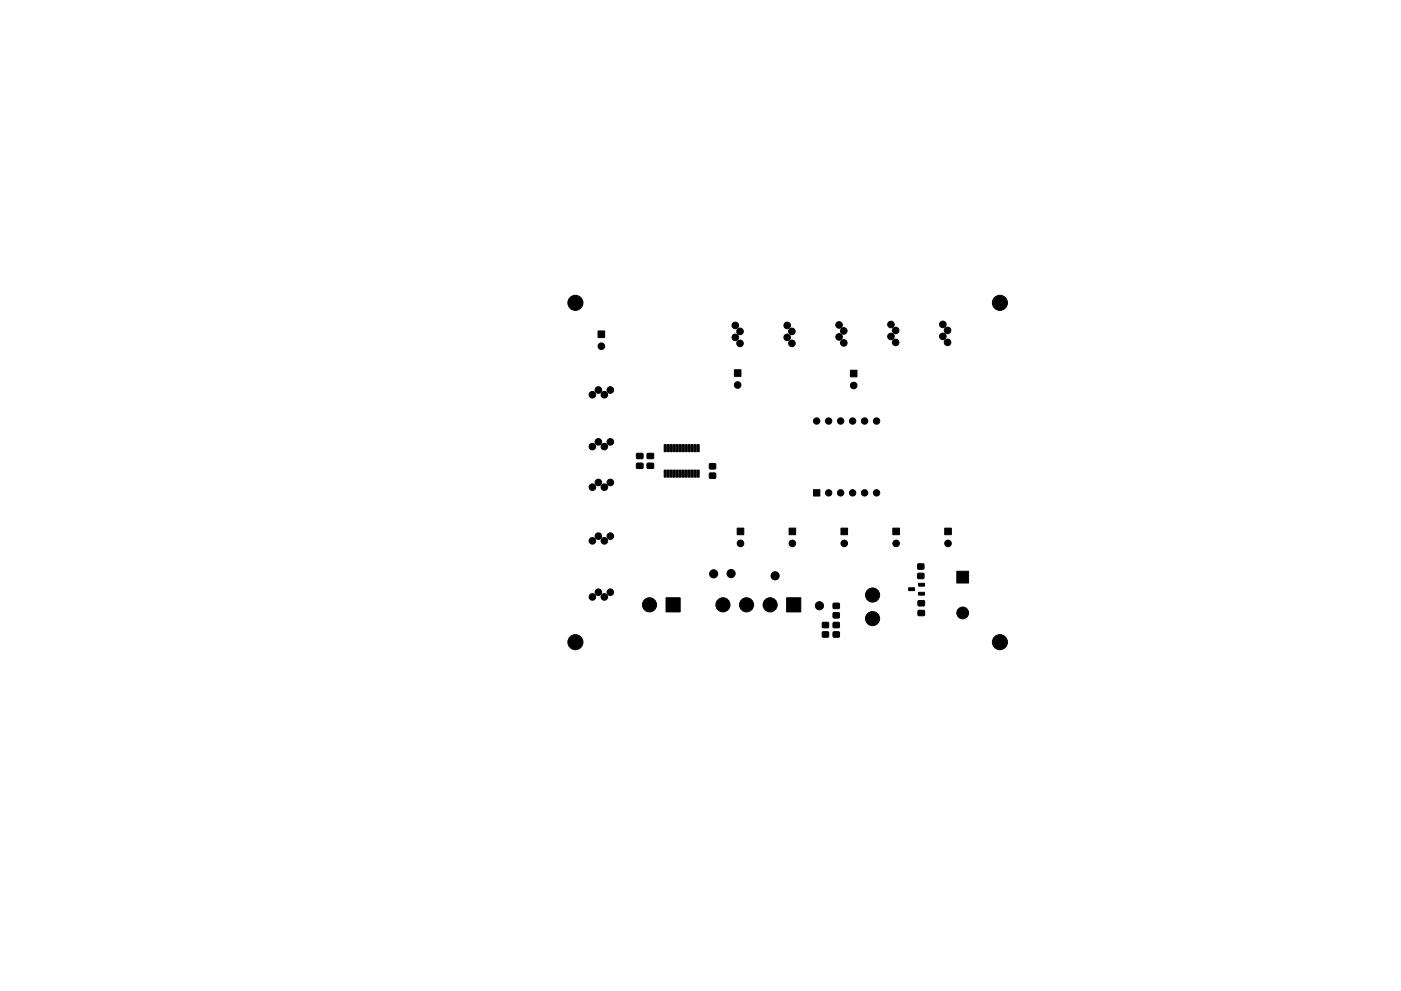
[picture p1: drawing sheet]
<svg xmlns="http://www.w3.org/2000/svg" width="297mm" height="210mm" viewBox="0 0 297 210" stroke-linecap="round" stroke-linejoin="round" font-family="sans-serif">
<g fill="#000" stroke="#000" stroke-width=".21">
<path d="M126.8 70.2h1.4v1.4h-1.4zM155.7 78.4h1.4v1.4h-1.4zM180.3 78.5h1.4v1.4h-1.4zM135 98.3h1.3v1h-1.3zM135 96.2h1.3v1.1h-1.3zM137.2 98.3h1.3v1h-1.3zM137.2 96.2h1.3v1.1h-1.3zM140.8 94.3h.5v1.5h-.5zM140.8 99.7h.5v1.5h-.5zM141.5 94.3h.4v1.5h-.4zM141.5 99.7h.4v1.5h-.4zM142.1 94.3h.4v1.5h-.4z"/>
<path d="M142.1 99.7h.4v1.5h-.4zM142.7 94.3h.5v1.5h-.5zM142.7 99.7h.5v1.5h-.5zM143.4 94.3h.4v1.5h-.4zM143.4 99.7h.4v1.5h-.4zM144 94.3h.4v1.5h-.4zM144 99.7h.4v1.5h-.4zM144.6 94.3h.5v1.5h-.5zM144.6 99.7h.5v1.5h-.5zM145.3 94.3h.4v1.5h-.4zM145.3 99.7h.4v1.5h-.4zM145.9 94.3h.4v1.5h-.4z"/>
<path d="M145.9 99.7h.4v1.5h-.4zM146.5 94.3h.5v1.5h-.5zM146.5 99.7h.5v1.5h-.5zM147.2 94.3h.4v1.5h-.4zM147.2 99.7h.4v1.5h-.4zM147.8 94.3h.4v1.5h-.4zM147.8 99.7h.4v1.5h-.4zM150.4 98.4h1.3v1.1h-1.3zM150.4 100.4h1.3v1.1h-1.3zM156.3 112h1.4v1.4h-1.4zM167.3 112h1.4v1.4h-1.4zM172.5 103.9h1.3v1.3h-1.3z"/>
<path d="M178.3 112h1.4v1.4h-1.4zM189.3 112h1.4v1.4h-1.4zM194.6 119.7h1.2v1h-1.2zM200.3 112h1.4v1.4h-1.4zM141.2 126.8h3v3h-3zM166.8 126.8h3v3h-3zM174.4 134.1h1.2v1h-1.2zM174.4 132.1h1.2v1h-1.2zM176.7 134.1h1.2v1h-1.2zM176.7 132.1h1.2v1h-1.2zM176.7 128h1.2v1.1h-1.2zM176.7 130h1.2v1.1h-1.2z"/>
<path d="M192.7 124.7h1.2v.6h-1.2zM194.7 129.5h1.3v1.1h-1.3zM194.7 127.5h1.3v1h-1.3zM194.6 121.7h1.2v1h-1.2zM194.8 123.8h1.2v.6h-1.2zM194.8 125.7h1.2v.6h-1.2zM202.9 121.2h2.5v2.5h-2.5z"/>
<circle cx="122" cy="64.2" r="1.6"/>
<circle cx="127.5" cy="73.5" r=".7"/>
<circle cx="155.9" cy="69" r=".7"/>
<circle cx="155.9" cy="71.6" r=".7"/>
<circle cx="156.9" cy="72.9" r=".7"/>
<circle cx="156.9" cy="70.3" r=".7"/>
<circle cx="166.9" cy="69" r=".7"/>
<circle cx="166.9" cy="71.6" r=".7"/>
<circle cx="167.9" cy="72.9" r=".7"/>
<circle cx="167.9" cy="70.3" r=".7"/>
<circle cx="177.9" cy="71.5" r=".7"/>
<circle cx="177.9" cy="68.9" r=".7"/>
<circle cx="178.9" cy="70.2" r=".7"/>
<circle cx="178.9" cy="72.8" r=".7"/>
<circle cx="188.9" cy="68.8" r=".7"/>
<circle cx="188.9" cy="71.4" r=".7"/>
<circle cx="189.9" cy="70.1" r=".7"/>
<circle cx="189.9" cy="72.7" r=".7"/>
<circle cx="199.9" cy="68.8" r=".7"/>
<circle cx="199.9" cy="71.4" r=".7"/>
<circle cx="200.9" cy="72.6" r=".7"/>
<circle cx="200.9" cy="70.1" r=".7"/>
<circle cx="212" cy="64.2" r="1.6"/>
<circle cx="125.6" cy="94.7" r=".7"/>
<circle cx="125.6" cy="83.7" r=".7"/>
<circle cx="126.9" cy="93.7" r=".7"/>
<circle cx="126.9" cy="82.7" r=".7"/>
<circle cx="128.1" cy="94.7" r=".7"/>
<circle cx="128.1" cy="83.7" r=".7"/>
<circle cx="129.4" cy="93.7" r=".7"/>
<circle cx="129.4" cy="82.7" r=".7"/>
<circle cx="156.4" cy="81.7" r=".7"/>
<circle cx="173.1" cy="89.3" r=".67"/>
<circle cx="175.7" cy="89.3" r=".67"/>
<circle cx="178.2" cy="89.3" r=".67"/>
<circle cx="180.8" cy="89.3" r=".67"/>
<circle cx="181" cy="81.8" r=".7"/>
<circle cx="183.3" cy="89.3" r=".67"/>
<circle cx="185.8" cy="89.3" r=".67"/>
<circle cx="125.6" cy="103.4" r=".7"/>
<circle cx="125.6" cy="114.7" r=".7"/>
<circle cx="126.9" cy="102.4" r=".7"/>
<circle cx="126.9" cy="113.7" r=".7"/>
<circle cx="128.1" cy="103.4" r=".7"/>
<circle cx="128.1" cy="114.7" r=".7"/>
<circle cx="129.4" cy="102.4" r=".7"/>
<circle cx="129.4" cy="113.7" r=".7"/>
<circle cx="157" cy="115.3" r=".7"/>
<circle cx="168" cy="115.3" r=".7"/>
<circle cx="175.7" cy="104.6" r=".67"/>
<circle cx="178.2" cy="104.6" r=".67"/>
<circle cx="179" cy="115.3" r=".7"/>
<circle cx="180.8" cy="104.6" r=".67"/>
<circle cx="183.3" cy="104.6" r=".67"/>
<circle cx="185.8" cy="104.6" r=".67"/>
<circle cx="190" cy="115.3" r=".7"/>
<circle cx="201" cy="115.3" r=".7"/>
<circle cx="122" cy="136.2" r="1.6"/>
<circle cx="125.6" cy="126.6" r=".7"/>
<circle cx="126.9" cy="125.6" r=".7"/>
<circle cx="128.1" cy="126.6" r=".7"/>
<circle cx="129.4" cy="125.6" r=".7"/>
<circle cx="137.7" cy="128.3" r="1.5"/>
<circle cx="151.3" cy="121.7" r=".87"/>
<circle cx="153.3" cy="128.3" r="1.5"/>
<circle cx="155" cy="121.7" r=".87"/>
<circle cx="158.3" cy="128.3" r="1.5"/>
<circle cx="163.3" cy="128.3" r="1.5"/>
<circle cx="164.3" cy="122.2" r=".87"/>
<circle cx="173.7" cy="128.5" r=".87"/>
<circle cx="185" cy="131.2" r="1.5"/>
<circle cx="185" cy="126.2" r="1.5"/>
<circle cx="204.1" cy="130" r="1.25"/>
<circle cx="212" cy="136.2" r="1.6"/>
</g>
</svg>
